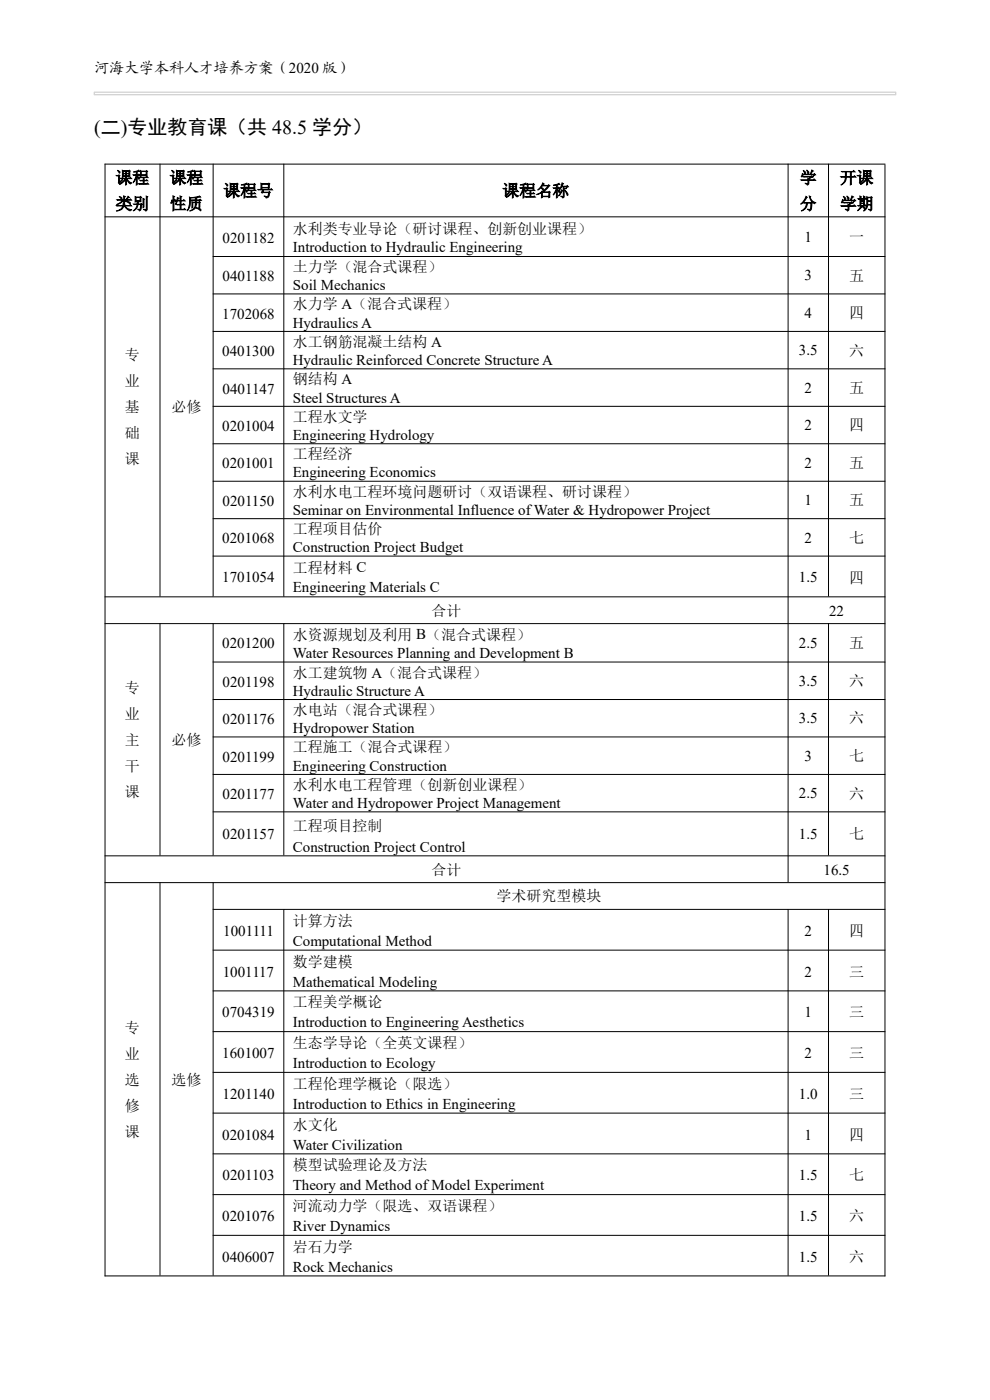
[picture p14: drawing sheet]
<svg xmlns="http://www.w3.org/2000/svg" width="210mm" height="297mm" viewBox="0 0 210 297" stroke-linecap="round" stroke-linejoin="round" font-family="sans-serif">
<defs><g id="words">
<text font-size="4.2" x="20" y="28.4">(二)专业教育课（共 48.5 学分）</text>
<g font-size="3.5">
<text x="24.6" y="38.9">课程</text>
<text x="36" y="38.9">课程</text>
<text x="47.4" y="41.7">课程号</text>
<text x="106.6" y="41.7">课程名称</text>
<text x="169.7" y="38.9">学</text>
<text x="178.2" y="38.9">开课</text>
<text x="24.6" y="44.4">类别</text>
<text x="36" y="44.4">性质</text>
<text x="169.7" y="44.4">分</text>
<text x="178.2" y="44.4">学期</text>
</g>
<g font-size="3.2">
<text x="20" y="15.6">河海大学本科人才培养方案（2020 版）</text>
<text x="47.2" y="51.5">0201182</text>
<text x="62.1" y="49.5">水利类专业导论（研讨课程、创新创业课程）</text>
<text x="62.1" y="53.4">Introduction to Hydraulic Engineering</text>
<text x="170.6" y="51.3">1</text>
<text x="180.1" y="51.3">一</text>
<text x="47.2" y="59.7">0401188</text>
<text x="62.1" y="57.7">土力学（混合式课程）</text>
<text x="170.6" y="59.5">3</text>
<text x="180.1" y="59.5">五</text>
<text x="62.1" y="61.6">Soil Mechanics</text>
<text x="62.1" y="65.6">水力学 A（混合式课程）</text>
<text x="47.2" y="67.6">1702068</text>
<text x="62.1" y="69.5">Hydraulics A</text>
<text x="170.6" y="67.5">4</text>
<text x="180.1" y="67.5">四</text>
<text x="26.5" y="76.4">专</text>
<text x="47.2" y="75.5">0401300</text>
<text x="62.1" y="73.6">水工钢筋混凝土结构 A</text>
<text x="62.1" y="77.4">Hydraulic Reinforced Concrete Structure A</text>
<text x="169.5" y="75.4">3.5</text>
<text x="180.1" y="75.4">六</text>
<text x="26.5" y="81.9">业</text>
<text x="47.2" y="83.5">0401147</text>
<text x="62.1" y="81.6">钢结构 A</text>
<text x="170.6" y="83.3">2</text>
<text x="180.1" y="83.4">五</text>
<text x="26.5" y="87.4">基</text>
<text x="36.4" y="87.4">必修</text>
<text x="62.1" y="85.4">Steel Structures A</text>
<text x="62.1" y="89.5">工程水文学</text>
<text x="26.5" y="92.9">础</text>
<text x="47.2" y="91.4">0201004</text>
<text x="62.1" y="93.4">Engineering Hydrology</text>
<text x="170.6" y="91.3">2</text>
<text x="180.1" y="91.3">四</text>
<text x="26.5" y="98.4">课</text>
<text x="47.2" y="99.4">0201001</text>
<text x="62.1" y="97.4">工程经济</text>
<text x="62.1" y="101.3">Engineering Economics</text>
<text x="170.6" y="99.2">2</text>
<text x="180.1" y="99.2">五</text>
<text x="47.2" y="107.3">0201150</text>
<text x="62.1" y="105.4">水利水电工程环境问题研讨（双语课程、研讨课程）</text>
<text x="170.6" y="107.2">1</text>
<text x="180.1" y="107.2">五</text>
<text x="62.1" y="109.2">Seminar on Environmental Influence ofWater &amp; Hydropower Project</text>
<text x="62.1" y="113.3">工程项目估价</text>
<text x="47.2" y="115.2">0201068</text>
<text x="62.1" y="117.2">Construction Project Budget</text>
<text x="170.6" y="115.1">2</text>
<text x="180.1" y="115.1">七</text>
<text x="47.2" y="123.5">1701054</text>
<text x="62.1" y="121.5">工程材料 C</text>
<text x="62.1" y="125.7">Engineering Materials C</text>
<text x="169.5" y="123.5">1.5</text>
<text x="180.1" y="123.6">四</text>
<text x="91.5" y="130.6">合计</text>
<text x="175.9" y="130.6">22</text>
<text x="47.2" y="137.5">0201200</text>
<text x="62.1" y="135.7">水资源规划及利用 B（混合式课程）</text>
<text x="169.5" y="137.5">2.5</text>
<text x="180.1" y="137.5">五</text>
<text x="62.1" y="139.5">Water Resources Planning and Development B</text>
<text x="62.1" y="143.7">水工建筑物 A（混合式课程）</text>
<text x="26.5" y="147">专</text>
<text x="47.2" y="145.7">0201198</text>
<text x="62.1" y="147.6">Hydraulic Structure A</text>
<text x="169.5" y="145.5">3.5</text>
<text x="180.1" y="145.6">六</text>
<text x="26.5" y="152.5">业</text>
<text x="47.2" y="153.6">0201176</text>
<text x="62.1" y="151.7">水电站（混合式课程）</text>
<text x="62.1" y="155.6">Hydropower Station</text>
<text x="169.5" y="153.5">3.5</text>
<text x="180.1" y="153.5">六</text>
<text x="26.5" y="158">主</text>
<text x="36.4" y="158">必修</text>
<text x="47.2" y="161.6">0201199</text>
<text x="62.1" y="159.6">工程施工（混合式课程）</text>
<text x="170.6" y="161.4">3</text>
<text x="180.1" y="161.4">七</text>
<text x="26.5" y="163.6">干</text>
<text x="62.1" y="163.5">Engineering Construction</text>
<text x="62.1" y="167.6">水利水电工程管理（创新创业课程）</text>
<text x="26.5" y="169.1">课</text>
<text x="47.2" y="169.5">0201177</text>
<text x="62.1" y="171.4">Water and Hydropower Project Management</text>
<text x="169.5" y="169.4">2.5</text>
<text x="180.1" y="169.4">六</text>
<text x="47.2" y="178">0201157</text>
<text x="62.1" y="176.2">工程项目控制</text>
<text x="169.5" y="178">1.5</text>
<text x="180.1" y="178">七</text>
<text x="62.1" y="180.8">Construction Project Control</text>
<text x="91.5" y="185.5">合计</text>
<text x="174.7" y="185.5">16.5</text>
<text x="105.3" y="191.2">学术研究型模块</text>
<text x="62.1" y="196.4">计算方法</text>
<text x="47.3" y="198.5">1001111</text>
<text x="62.1" y="200.6">Computational Method</text>
<text x="170.6" y="198.5">2</text>
<text x="180.1" y="198.5">四</text>
<text x="47.2" y="207.2">1001117</text>
<text x="62.1" y="205">数学建模</text>
<text x="62.1" y="209.3">Mathematical Modeling</text>
<text x="170.6" y="207.2">2</text>
<text x="180.1" y="207.2">三</text>
<text x="47.2" y="215.8">0704319</text>
<text x="62.1" y="213.7">工程美学概论</text>
<text x="170.6" y="215.8">1</text>
<text x="180.1" y="215.8">三</text>
<text x="26.5" y="219.1">专</text>
<text x="62.1" y="217.9">Introduction to Engineering Aesthetics</text>
<text x="26.5" y="224.6">业</text>
<text x="47.2" y="224.4">1601007</text>
<text x="62.1" y="222.4">生态学导论（全英文课程）</text>
<text x="62.1" y="226.5">Introduction to Ecology</text>
<text x="170.6" y="224.4">2</text>
<text x="180.1" y="224.5">三</text>
<text x="26.5" y="230.1">选</text>
<text x="36.4" y="230.1">选修</text>
<text x="47.2" y="233.1">1201140</text>
<text x="62.1" y="231">工程伦理学概论（限选）</text>
<text x="169.5" y="233.1">1.0</text>
<text x="180.1" y="233.1">三</text>
<text x="26.5" y="235.6">修</text>
<text x="62.1" y="235.2">Introduction to Ethics in Engineering</text>
<text x="62.1" y="239.6">水文化</text>
<text x="26.5" y="241.1">课</text>
<text x="47.2" y="241.7">0201084</text>
<text x="62.1" y="243.9">Water Civilization</text>
<text x="170.6" y="241.7">1</text>
<text x="180.1" y="241.7">四</text>
<text x="47.2" y="250.4">0201103</text>
<text x="62.1" y="248.3">模型试验理论及方法</text>
<text x="169.5" y="250.4">1.5</text>
<text x="180.1" y="250.4">七</text>
<text x="62.1" y="252.5">Theory and Method ofModel Experiment</text>
<text x="62.1" y="256.9">河流动力学（限选、双语课程）</text>
<text x="47.2" y="259">0201076</text>
<text x="62.1" y="261.1">River Dynamics</text>
<text x="169.5" y="259">1.5</text>
<text x="180.1" y="259">六</text>
<text x="47.2" y="267.6">0406007</text>
<text x="62.1" y="265.5">岩石力学</text>
<text x="62.1" y="269.8">Rock Mechanics</text>
<text x="169.5" y="267.6">1.5</text>
<text x="180.1" y="267.6">六</text>
</g>
</g></defs>
<path d="M20 19.7l.1-.1v.5l-.1-.1h170l-.1 .1v-.5l.1 .1zM19.9 19.5l170.1-.1 .1 .7-.1 .1h-170l-.1-.1z" fill="#d0d0d0"/>
<g fill="none" stroke="#000" stroke-width=".21">
<path d="M22.2 34.8h165.6M22.3 34.7v236M33.9 34.7v91.8M45.2 34.7v91.8M60.2 34.7v91.8M167.2 34.7v152.4M175.7 34.7v91.8M187.7 34.9v235.8M22.2 46h165.6M45.1 54.4h142.7M45.1 62.3h142.7M45.1 70.3h142.7"/>
<path d="M45.1 78.2h142.7M45.1 86.2h142.7M45.1 94.1h142.7M45.1 102.1h142.7M45.1 110h142.7M45.1 118h142.7M22.2 126.6h165.6M22.2 132.3h165.6M33.9 132.2v49.3M45.2 132.2v49.3M60.2 132.2v49.3M175.7 132.2v49.3"/>
<path d="M45.1 140.4h142.7M45.1 148.4h142.7M45.1 156.3h142.7M45.1 164.3h142.7M45.1 172.2h142.7M22.2 181.6h165.6M22.2 187.2h165.6M33.9 187.1v83.5M45.1 192.9h142.7M45.2 187.1v83.5M60.2 192.8v77.8M167.2 192.8v77.8"/>
<path d="M175.7 192.8v77.8M45.1 201.6h142.7M45.1 210.2h142.7M45.1 218.8h142.7M45.1 227.5h142.7M45.1 236.1h142.7M45.1 244.8h142.7M45.1 253.4h142.7M22.2 270.7h165.6M45.1 262.1h142.7"/>
</g>
<use href="#words"/>
</svg>
